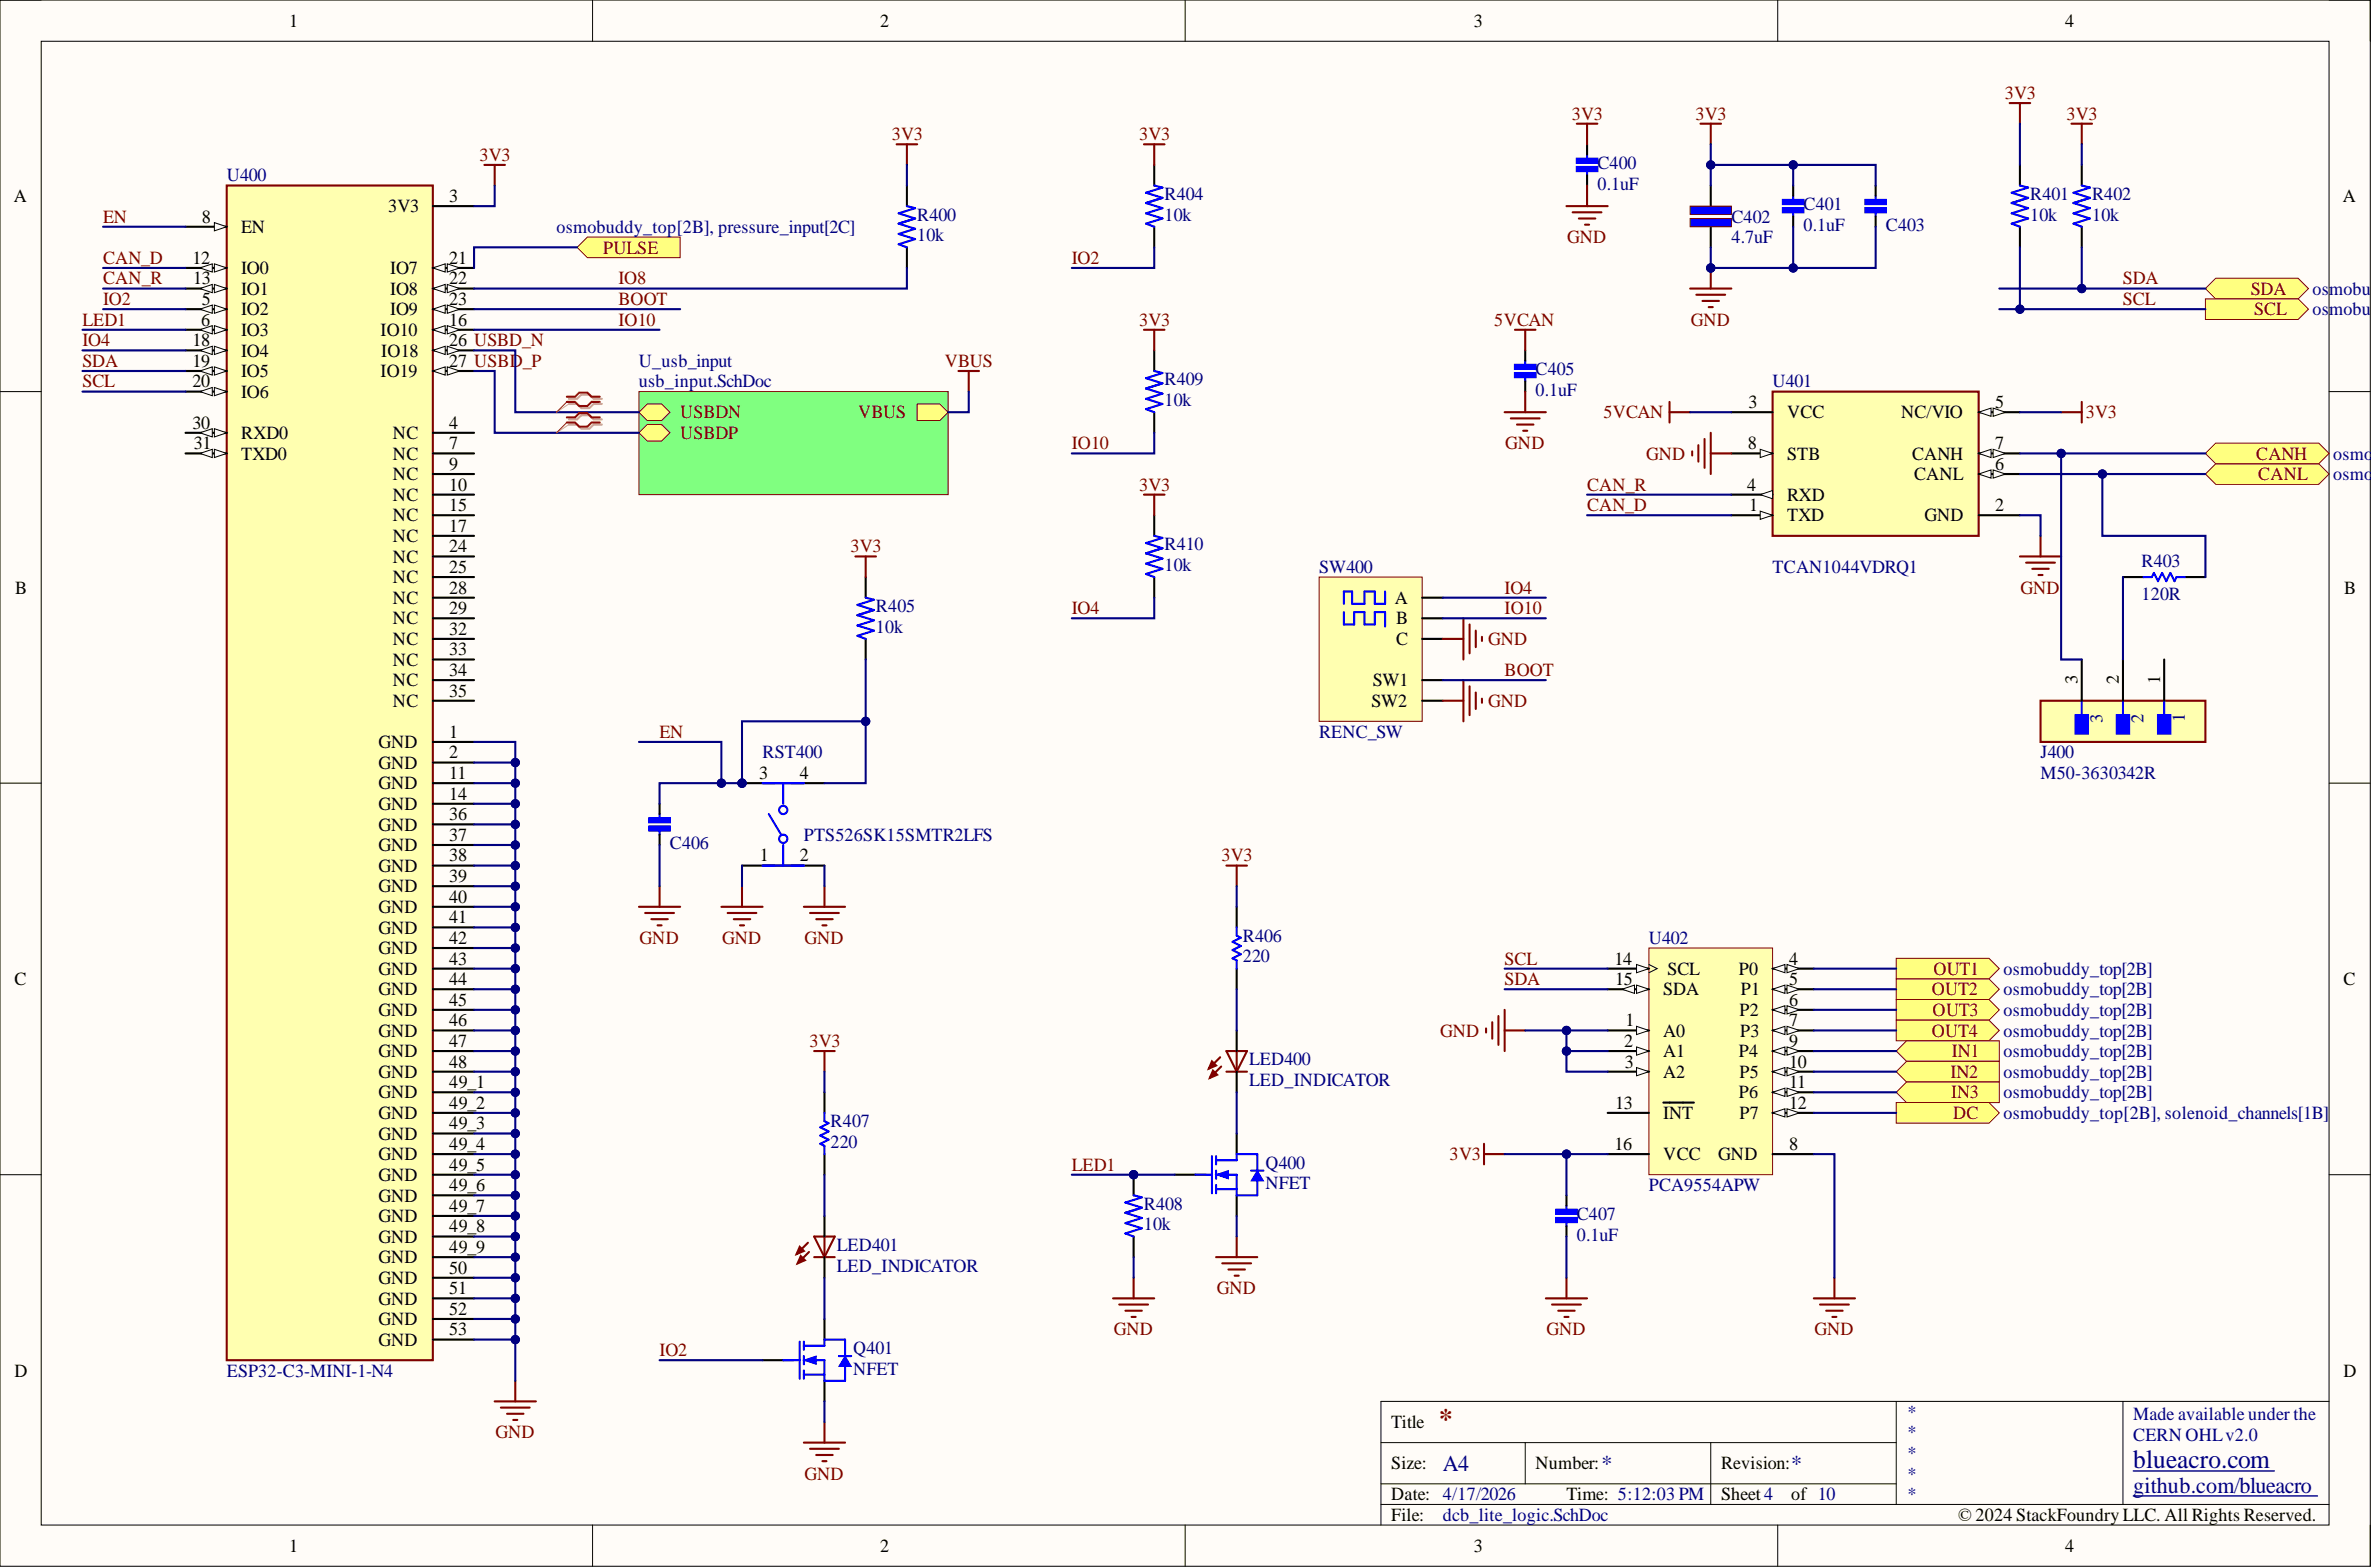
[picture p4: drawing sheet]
<svg xmlns="http://www.w3.org/2000/svg" width="292mm" height="193mm" viewBox="0 0 292 193" stroke-linecap="round" stroke-linejoin="round" font-family="sans-serif">
<defs><g id="words">
<text font-size="3.5" fill="#800000" x="177.2" y="175.9">*</text>
<text font-size="3.2" fill="#000080" x="262.8" y="180.8">blueacro.com</text>
<g font-size="2.8" fill="#000080">
<text x="177.7" y="181.1">A4</text>
<text x="197.3" y="181.1">*</text>
<text x="220.7" y="181.1">*</text>
<text x="262.8" y="183.9">github.com/blueacro</text>
</g>
<g font-size="2.3">
<text x="35.6" y="3.3">1</text>
<text x="108.4" y="3.3">2</text>
<text x="181.6" y="3.3">3</text>
<text x="254.4" y="3.3">4</text>
<text x="1.7" y="24.9">A</text>
<text x="24.9" y="27.4">8</text>
<text x="29.7" y="28.7">EN</text>
<text x="47.8" y="26.1">3V3</text>
<text x="55.4" y="24.9">3</text>
<text x="288.6" y="24.9">A</text>
<text x="23.7" y="32.5">12</text>
<text x="23.8" y="35">13</text>
<text x="29.7" y="33.8">IO0</text>
<text x="48.1" y="33.8">IO7</text>
<text x="55.4" y="32.5">21</text>
<text x="55.4" y="35">22</text>
<text x="24.8" y="40.1">6</text>
<text x="24.9" y="37.6">5</text>
<text x="29.7" y="36.3">IO1</text>
<text x="29.7" y="38.8">IO2</text>
<text x="29.7" y="41.4">IO3</text>
<text x="46.9" y="41.4">IO10</text>
<text x="48.1" y="36.3">IO8</text>
<text x="48.1" y="38.8">IO9</text>
<text x="55.4" y="37.6">23</text>
<text x="55.4" y="40.1">16</text>
<text x="23.7" y="42.6">18</text>
<text x="23.7" y="45.2">19</text>
<text x="23.7" y="47.7">20</text>
<text x="29.7" y="43.9">IO4</text>
<text x="29.7" y="46.4">IO5</text>
<text x="46.9" y="46.4">IO19</text>
<text x="47" y="43.9">IO18</text>
<text x="55.4" y="42.6">26 USBD_N</text>
<text x="55.4" y="45.2">27 USBD_P</text>
<text x="23.7" y="52.8">30</text>
<text x="29.7" y="49">IO6</text>
<text x="55.4" y="52.8">4</text>
<text x="215.4" y="50.3">3</text>
<text x="220.2" y="51.5">VCC</text>
<text x="234.2" y="51.5">NC/VIO</text>
<text x="245.8" y="50.3">5</text>
<text x="23.9" y="55.3">31</text>
<text x="29.7" y="54.1">RXD0</text>
<text x="29.7" y="56.6">TXD0</text>
<text x="48.4" y="54.1">NC</text>
<text x="48.4" y="56.6">NC</text>
<text x="48.4" y="59.1">NC</text>
<text x="55.4" y="55.3">7</text>
<text x="55.4" y="57.9">9</text>
<text x="215.3" y="55.3">8</text>
<text x="220.2" y="56.6">STB</text>
<text x="235.6" y="56.6">CANH</text>
<text x="235.8" y="59.1">CANL</text>
<text x="245.8" y="55.3">7</text>
<text x="245.8" y="57.9">6</text>
<text x="48.4" y="61.7">NC</text>
<text x="48.4" y="64.2">NC</text>
<text x="55.4" y="60.4">10</text>
<text x="55.4" y="62.9">15</text>
<text x="55.4" y="65.5">17</text>
<text x="215.2" y="60.4">4</text>
<text x="215.5" y="62.9">1</text>
<text x="220.2" y="61.7">RXD</text>
<text x="220.2" y="64.2">TXD</text>
<text x="237.1" y="64.2">GND</text>
<text x="245.8" y="62.9">2</text>
<text x="48.4" y="66.8">NC</text>
<text x="48.4" y="69.3">NC</text>
<text x="48.4" y="71.8">NC</text>
<text x="55.4" y="68">24</text>
<text x="55.4" y="70.6">25</text>
<text x="1.9" y="73.1">B</text>
<text x="48.4" y="74.4">NC</text>
<text x="48.4" y="76.9">NC</text>
<text x="55.4" y="73.1">28</text>
<text x="55.4" y="75.6">29</text>
<text x="171.8" y="74.4">A</text>
<text x="172" y="76.9">B</text>
<text x="288.8" y="73.1">B</text>
<text x="48.4" y="79.4">NC</text>
<text x="48.4" y="82">NC</text>
<text x="55.4" y="78.2">32</text>
<text x="55.4" y="80.7">33</text>
<text x="55.4" y="83.2">34</text>
<text x="172" y="79.4">C</text>
<text x="48.4" y="84.5">NC</text>
<text x="48.4" y="87.1">NC</text>
<text x="55.4" y="85.8">35</text>
<text x="168.9" y="87.1">SW2</text>
<text x="169.1" y="84.5">SW1</text>
<text x="46.6" y="92.1">GND</text>
<text x="46.6" y="94.7">GND</text>
<text x="55.4" y="90.9">1</text>
<text x="55.4" y="93.4">2</text>
<text x="55.4" y="95.9">11</text>
<text x="93.5" y="95.9">3</text>
<text x="98.5" y="95.9">4</text>
<text x="46.6" y="97.2">GND</text>
<text x="46.6" y="99.7">GND</text>
<text x="55.4" y="98.5">14</text>
<text x="55.4" y="101">36</text>
<text x="46.6" y="102.3">GND</text>
<text x="46.6" y="104.8">GND</text>
<text x="46.6" y="107.4">GND</text>
<text x="55.4" y="103.5">37</text>
<text x="55.4" y="106.1">38</text>
<text x="93.6" y="106.1">1</text>
<text x="98.5" y="106.1">2</text>
<text x="46.6" y="109.9">GND</text>
<text x="46.6" y="112.4">GND</text>
<text x="55.4" y="108.6">39</text>
<text x="55.4" y="111.2">40</text>
<text x="55.4" y="113.7">41</text>
<text x="46.6" y="115">GND</text>
<text x="46.6" y="117.5">GND</text>
<text x="55.4" y="116.2">42</text>
<text x="55.4" y="118.8">43</text>
<text x="198.9" y="118.8">14</text>
<text x="220.4" y="118.8">4</text>
<text x="1.8" y="121.3">C</text>
<text x="46.6" y="120">GND</text>
<text x="46.6" y="122.6">GND</text>
<text x="46.6" y="125.1">GND</text>
<text x="55.4" y="121.3">44</text>
<text x="55.4" y="123.9">45</text>
<text x="199" y="121.3">15</text>
<text x="204.9" y="122.6">SDA</text>
<text x="205.4" y="120">SCL</text>
<text x="214.2" y="120">P0</text>
<text x="214.3" y="125.1">P2</text>
<text x="214.5" y="122.6">P1</text>
<text x="220.4" y="121.3">5</text>
<text x="220.4" y="123.9">6</text>
<text x="288.7" y="121.3">C</text>
<text x="46.6" y="127.7">GND</text>
<text x="46.6" y="130.2">GND</text>
<text x="55.4" y="126.4">46</text>
<text x="55.4" y="128.9">47</text>
<text x="55.4" y="131.5">48</text>
<text x="200.1" y="128.9">2</text>
<text x="200.2" y="131.5">3</text>
<text x="200.3" y="126.4">1</text>
<text x="204.9" y="127.7">A0</text>
<text x="204.9" y="130.2">A1</text>
<text x="214.2" y="130.2">P4</text>
<text x="214.4" y="127.7">P3</text>
<text x="220.4" y="126.4">7</text>
<text x="220.4" y="128.9">9</text>
<text x="220.4" y="131.5">10</text>
<text x="46.6" y="132.7">GND</text>
<text x="46.6" y="135.3">GND</text>
<text x="46.6" y="137.8">GND</text>
<text x="55.4" y="134">49_1</text>
<text x="55.4" y="136.5">49_2</text>
<text x="199" y="136.5">13</text>
<text x="204.9" y="132.7">A2</text>
<text x="204.9" y="137.8">INT</text>
<text x="214.2" y="135.3">P6</text>
<text x="214.3" y="132.7">P5</text>
<text x="214.3" y="137.8">P7</text>
<text x="220.4" y="134">11</text>
<text x="220.4" y="136.5">12</text>
<text x="46.6" y="140.3">GND</text>
<text x="46.6" y="142.9">GND</text>
<text x="55.4" y="139.1">49_3</text>
<text x="55.4" y="141.6">49_4</text>
<text x="198.9" y="141.6">16</text>
<text x="204.9" y="142.9">VCC</text>
<text x="211.7" y="142.9">GND</text>
<text x="220.4" y="141.6">8</text>
<text x="46.6" y="145.4">GND</text>
<text x="46.6" y="148">GND</text>
<text x="55.4" y="144.2">49_5</text>
<text x="55.4" y="146.7">49_6</text>
<text x="55.4" y="149.2">49_7</text>
<text x="46.6" y="150.5">GND</text>
<text x="46.6" y="153">GND</text>
<text x="46.6" y="155.6">GND</text>
<text x="55.4" y="151.8">49_8</text>
<text x="55.4" y="154.3">49_9</text>
<text x="46.6" y="158.1">GND</text>
<text x="46.6" y="160.6">GND</text>
<text x="55.4" y="156.8">50</text>
<text x="55.4" y="159.4">51</text>
<text x="55.4" y="161.9">52</text>
<text x="46.6" y="163.2">GND</text>
<text x="46.6" y="165.7">GND</text>
<text x="55.4" y="164.5">53</text>
<text x="1.8" y="169.5">D</text>
<text x="288.7" y="169.5">D</text>
<text x="171.4" y="175.9">Title</text>
<text x="171.4" y="181">Size:</text>
<text x="171.4" y="184.8">Date: 4/17/2026</text>
<text x="189.2" y="181">Number:</text>
<text x="193" y="184.8">Time: 5:12:03 PM</text>
<text x="212" y="181">Revision:</text>
<text x="212" y="184.8">Sheet 4</text>
<text x="220.7" y="184.8">of 10</text>
<text x="35.6" y="191.1">1</text>
<text x="108.4" y="191.1">2</text>
<text x="171.4" y="187.3">File:</text>
<text x="181.6" y="191.1">3</text>
<text x="241.2" y="187.3">© 2024 StackFoundry LLC. All Rights Reserved.</text>
<text x="254.4" y="191.1">4</text>
</g>
<g font-size="2.3" fill="#800000">
<text x="109.9" y="17.3">3V3</text>
<text x="140.3" y="17.3">3V3</text>
<text x="193.7" y="14.7">3V3</text>
<text x="208.9" y="14.7">3V3</text>
<text x="247" y="12.2">3V3</text>
<text x="254.6" y="14.7">3V3</text>
<text x="59.1" y="19.8">3V3</text>
<text x="12.7" y="27.4">EN</text>
<text x="193.1" y="30">GND</text>
<text x="12.7" y="35">CAN_R</text>
<text x="12.7" y="32.5">CAN_D</text>
<text x="74.3" y="31.2">PULSE</text>
<text x="76.2" y="35">IO8</text>
<text x="132" y="32.5">IO2</text>
<text x="261.5" y="35">SDA</text>
<text x="10.2" y="40.1">LED1</text>
<text x="12.7" y="37.6">IO2</text>
<text x="76.2" y="40.1">IO10</text>
<text x="76.2" y="37.6">BOOT</text>
<text x="140.3" y="40.1">3V3</text>
<text x="184.1" y="40.1">5VCAN</text>
<text x="208.3" y="40.1">GND</text>
<text x="261.5" y="37.6">SCL</text>
<text x="277.3" y="36.3">SDA</text>
<text x="277.7" y="38.8">SCL</text>
<text x="10.2" y="45.2">SDA</text>
<text x="10.2" y="47.7">SCL</text>
<text x="10.2" y="42.6">IO4</text>
<text x="116.4" y="45.2">VBUS</text>
<text x="83.8" y="51.5">USBDN</text>
<text x="105.7" y="51.5">VBUS</text>
<text x="197.6" y="51.5">5VCAN</text>
<text x="257" y="51.5">3V3</text>
<text x="83.8" y="54.1">USBDP</text>
<text x="132" y="55.3">IO10</text>
<text x="185.4" y="55.3">GND</text>
<text x="202.8" y="56.6">GND</text>
<text x="278" y="56.6">CANH</text>
<text x="278.2" y="59.1">CANL</text>
<text x="140.3" y="60.4">3V3</text>
<text x="195.5" y="62.9">CAN_D</text>
<text x="195.5" y="60.4">CAN_R</text>
<text x="104.8" y="68">3V3</text>
<text x="132" y="75.6">IO4</text>
<text x="185.4" y="73.1">IO4</text>
<text x="185.4" y="75.6">IO10</text>
<text x="248.9" y="73.1">GND</text>
<text x="183.3" y="79.4">GND</text>
<text x="185.4" y="83.2">BOOT</text>
<text x="183.3" y="87.1">GND</text>
<text x="81.3" y="90.9">EN</text>
<text x="150.5" y="106.1">3V3</text>
<text x="78.8" y="116.2">GND</text>
<text x="89" y="116.2">GND</text>
<text x="99.1" y="116.2">GND</text>
<text x="185.4" y="118.8">SCL</text>
<text x="185.4" y="121.3">SDA</text>
<text x="238" y="122.6">OUT2</text>
<text x="238.1" y="125.1">OUT3</text>
<text x="238.2" y="120">OUT1</text>
<text x="99.7" y="128.9">3V3</text>
<text x="177.4" y="127.7">GND</text>
<text x="238" y="127.7">OUT4</text>
<text x="240.5" y="130.2">IN1</text>
<text x="240.3" y="132.7">IN2</text>
<text x="240.4" y="135.3">IN3</text>
<text x="240.6" y="137.8">DC</text>
<text x="178.6" y="142.9">3V3</text>
<text x="132" y="144.2">LED1</text>
<text x="149.9" y="159.4">GND</text>
<text x="81.3" y="167">IO2</text>
<text x="137.2" y="164.5">GND</text>
<text x="190.5" y="164.5">GND</text>
<text x="223.5" y="164.5">GND</text>
<text x="61" y="177.1">GND</text>
<text x="99.1" y="182.2">GND</text>
</g>
<g font-size="2.3" fill="#000080">
<text x="27.9" y="22.3">U400</text>
<text x="196.8" y="23.4">0.1uF</text>
<text x="196.8" y="20.8">C400</text>
<text x="68.6" y="28.7">osmobuddy_top[2B], pressure_input[2C]</text>
<text x="113" y="29.7">10k</text>
<text x="113" y="27.2">R400</text>
<text x="143.5" y="27.2">10k</text>
<text x="143.5" y="24.6">R404</text>
<text x="213.3" y="30">4.7uF</text>
<text x="213.3" y="27.4">C402</text>
<text x="222.2" y="28.4">0.1uF</text>
<text x="222.2" y="25.9">C401</text>
<text x="232.3" y="28.4">C403</text>
<text x="250.1" y="27.2">10k</text>
<text x="250.1" y="24.6">R401</text>
<text x="257.7" y="27.2">10k</text>
<text x="257.7" y="24.6">R402</text>
<text x="284.9" y="36.3">os</text>
<text x="284.9" y="38.8">os</text>
<text x="287" y="36.3">mobu</text>
<text x="287" y="38.8">mobu</text>
<text x="78.7" y="45.2">U_usb_input</text>
<text x="78.7" y="47.7">usb_input.SchDoc</text>
<text x="143.5" y="47.5">R409</text>
<text x="189.2" y="46.2">C405</text>
<text x="218.4" y="47.7">U401</text>
<text x="143.5" y="50">10k</text>
<text x="189.2" y="48.7">0.1uF</text>
<text x="287.4" y="59.1">osmo</text>
<text x="287.4" y="56.6">osmo</text>
<text x="143.5" y="70.3">10k</text>
<text x="143.5" y="67.8">R410</text>
<text x="162.5" y="70.6">SW400</text>
<text x="218.4" y="70.6">TCAN1044VDRQ1</text>
<text x="263.8" y="69.8">R403</text>
<text x="107.9" y="77.9">10k</text>
<text x="107.9" y="75.4">R405</text>
<text x="263.8" y="73.9">120R</text>
<text x="94" y="93.4">RST400</text>
<text x="162.5" y="90.9">RENC_SW</text>
<text x="251.4" y="93.4">J400</text>
<text x="251.4" y="95.9">M50-3630342R</text>
<text x="82.5" y="104.6">C406</text>
<text x="99" y="103.5">PTS526SK15SMTR2LFS</text>
<text x="153.1" y="118.5">220</text>
<text x="153.1" y="116">R406</text>
<text x="203.1" y="116.2">U402</text>
<text x="246.8" y="120">osmobuddy_top[2B]</text>
<text x="246.8" y="122.6">osmobuddy_top[2B]</text>
<text x="246.8" y="125.1">osmobuddy_top[2B]</text>
<text x="153.9" y="131.2">LED400</text>
<text x="246.8" y="127.7">osmobuddy_top[2B]</text>
<text x="246.8" y="130.2">osmobuddy_top[2B]</text>
<text x="153.9" y="133.7">LED_INDICATOR</text>
<text x="246.8" y="132.7">osmobuddy_top[2B]</text>
<text x="246.8" y="135.3">osmobuddy_top[2B]</text>
<text x="246.8" y="137.8">osmobuddy_top[2B], solenoid_channels[1B]</text>
<text x="102.3" y="141.4">220</text>
<text x="102.3" y="138.8">R407</text>
<text x="155.9" y="143.9">Q400</text>
<text x="140.9" y="149">R408</text>
<text x="155.9" y="146.4">NFET</text>
<text x="203.1" y="146.7">PCA9554APW</text>
<text x="103.1" y="154.1">LED401</text>
<text x="140.9" y="151.5">10k</text>
<text x="194.3" y="152.8">0.1uF</text>
<text x="194.3" y="150.2">C407</text>
<text x="103.1" y="156.6">LED_INDICATOR</text>
<text x="105.1" y="166.7">Q401</text>
<text x="27.9" y="169.5">ESP32-C3-MINI-1-N4</text>
<text x="105.1" y="169.3">NFET</text>
<text x="234.9" y="174.6">*</text>
<text x="234.9" y="177.1">*</text>
<text x="234.9" y="179.7">*</text>
<text x="262.8" y="177.4">CERN OHLv2.0</text>
<text x="262.8" y="174.9">Made available under the</text>
<text x="234.9" y="182.2">*</text>
<text x="234.9" y="184.8">*</text>
<text x="177.7" y="187.3">dcb_lite_logic.SchDoc</text>
</g>
<g font-size="2.2">
<text x="256" y="84.3" transform="rotate(-90 256 84.3)">3</text>
<text x="261" y="84.3" transform="rotate(-90 261 84.3)">2</text>
<text x="266.1" y="84.3" transform="rotate(-90 266.1 84.3)">1</text>
</g>
<g font-size="2.2" fill="#000080">
<text x="259" y="89" transform="rotate(-90 259 89)">3</text>
<text x="264.1" y="89.1" transform="rotate(-90 264.1 89.1)">2</text>
<text x="269.2" y="88.9" transform="rotate(-90 269.2 88.9)">1</text>
</g>
</g></defs>
<path d="M0 0h292v192.9h-292z" fill-rule="evenodd" fill="#fffcf8"/>
<path d="M0 0h292v192.9h-292z" fill="none" stroke="#000" stroke-width=".12"/>
<path d="M5.1 5.1h281.8v182.7h-281.8z" fill-rule="evenodd" fill="#fffcf8"/>
<g fill="none" stroke="#000" stroke-width=".12">
<path d="M0 0h5.1M5.1 5.1h281.8v182.7h-281.8zM73 0v5.1M146 0v5.1M219 0v5.1M286.9 0h5.1v5.1M0 48.2h5.1M286.9 48.2h5.1M0 96.4h5.1M286.9 96.4h5.1M0 144.7h5.1M286.9 144.7h5.1"/>
<path d="M170.1 177.7h63.5M187.9 177.7v5M210.8 177.7v7.6M233.6 172.6v12.7M261.5 172.6v12.7M286.9 172.6h-116.8v15.2M73 187.8v5.1M146 187.8v5.1M170.1 185.3h116.8M170.1 182.7h63.5M219 187.8v5.1M292 187.8v5.1"/>
</g>
<path d="M262.8 184.2h22.7M262.8 181.1h17.4" fill="none" stroke="#000080" stroke-width=".17"/>
<path d="M27.9 22.8h25.4v144.7h-25.4z" fill-rule="evenodd" fill="#ffffb0"/>
<path d="M27.9 22.8h25.4v144.7h-25.4z" fill="none" stroke="#800000" stroke-width=".26"/>
<path d="M22.9 27.9h5" fill="none" stroke="#000" stroke-width=".26"/>
<path d="M26.4 27.4l1.5 .5-1.5 .5z" fill="#f8fcff"/>
<path d="M26.4 27.4l1.5 .5-1.5 .5z" fill="none" stroke="#000" stroke-width=".12"/>
<path d="M22.9 33h5" fill="none" stroke="#000" stroke-width=".26"/>
<path d="M26.4 32.5l1.5 .5-1.5 .5z" fill="#f8fcff"/>
<path d="M26.4 32.5l1.5 .5-1.5 .5z" fill="none" stroke="#000" stroke-width=".12"/>
<path d="M24.6 33l1.6-.5v1z" fill="#f8fcff"/>
<path d="M24.6 33l1.6-.5v1z" fill="none" stroke="#000" stroke-width=".12"/>
<path d="M22.9 35.5h5" fill="none" stroke="#000" stroke-width=".26"/>
<path d="M26.4 35l1.5 .5-1.5 .5z" fill="#f8fcff"/>
<path d="M26.4 35l1.5 .5-1.5 .5z" fill="none" stroke="#000" stroke-width=".12"/>
<path d="M24.6 35.5l1.6-.5v1z" fill="#f8fcff"/>
<path d="M24.6 35.5l1.6-.5v1z" fill="none" stroke="#000" stroke-width=".12"/>
<path d="M22.9 38.1h5" fill="none" stroke="#000" stroke-width=".26"/>
<path d="M26.4 37.6l1.5 .5-1.5 .5z" fill="#f8fcff"/>
<path d="M26.4 37.6l1.5 .5-1.5 .5z" fill="none" stroke="#000" stroke-width=".12"/>
<path d="M24.6 38.1l1.6-.5v1z" fill="#f8fcff"/>
<path d="M24.6 38.1l1.6-.5v1z" fill="none" stroke="#000" stroke-width=".12"/>
<path d="M22.9 40.6h5" fill="none" stroke="#000" stroke-width=".26"/>
<path d="M26.4 40.1l1.5 .5-1.5 .5z" fill="#f8fcff"/>
<path d="M26.4 40.1l1.5 .5-1.5 .5z" fill="none" stroke="#000" stroke-width=".12"/>
<path d="M24.6 40.6l1.6-.5v1z" fill="#f8fcff"/>
<path d="M24.6 40.6l1.6-.5v1z" fill="none" stroke="#000" stroke-width=".12"/>
<path d="M22.9 43.1h5" fill="none" stroke="#000" stroke-width=".26"/>
<path d="M26.4 42.6l1.5 .5-1.5 .6z" fill="#f8fcff"/>
<path d="M26.4 42.6l1.5 .5-1.5 .6z" fill="none" stroke="#000" stroke-width=".12"/>
<path d="M24.6 43.1l1.6-.5v1.1z" fill="#f8fcff"/>
<path d="M24.6 43.1l1.6-.5v1.1z" fill="none" stroke="#000" stroke-width=".12"/>
<path d="M22.9 45.7h5" fill="none" stroke="#000" stroke-width=".26"/>
<path d="M26.4 45.2l1.5 .5-1.5 .5z" fill="#f8fcff"/>
<path d="M26.4 45.2l1.5 .5-1.5 .5z" fill="none" stroke="#000" stroke-width=".12"/>
<path d="M24.6 45.7l1.6-.5v1z" fill="#f8fcff"/>
<path d="M24.6 45.7l1.6-.5v1z" fill="none" stroke="#000" stroke-width=".12"/>
<path d="M22.9 48.2h5" fill="none" stroke="#000" stroke-width=".26"/>
<path d="M26.4 47.7l1.5 .5-1.5 .5z" fill="#f8fcff"/>
<path d="M26.4 47.7l1.5 .5-1.5 .5z" fill="none" stroke="#000" stroke-width=".12"/>
<path d="M24.6 48.2l1.6-.5v1z" fill="#f8fcff"/>
<path d="M24.6 48.2l1.6-.5v1z" fill="none" stroke="#000" stroke-width=".12"/>
<path d="M22.9 53.3h5" fill="none" stroke="#000" stroke-width=".26"/>
<path d="M26.4 52.8l1.5 .5-1.5 .5z" fill="#f8fcff"/>
<path d="M26.4 52.8l1.5 .5-1.5 .5z" fill="none" stroke="#000" stroke-width=".12"/>
<path d="M24.6 53.3l1.6-.5v1z" fill="#f8fcff"/>
<path d="M24.6 53.3l1.6-.5v1z" fill="none" stroke="#000" stroke-width=".12"/>
<path d="M22.9 55.8h5" fill="none" stroke="#000" stroke-width=".26"/>
<path d="M26.4 55.3l1.5 .5-1.5 .5z" fill="#f8fcff"/>
<path d="M26.4 55.3l1.5 .5-1.5 .5z" fill="none" stroke="#000" stroke-width=".12"/>
<path d="M24.6 55.8l1.6-.5v1z" fill="#f8fcff"/>
<path d="M24.6 55.8l1.6-.5v1z" fill="none" stroke="#000" stroke-width=".12"/>
<path d="M53.3 25.4h5.1M53.3 33h5.1" fill="none" stroke="#000" stroke-width=".26"/>
<path d="M53.3 33l1.5-.5v1z" fill="#f8fcff"/>
<path d="M53.3 33l1.5-.5v1z" fill="none" stroke="#000" stroke-width=".12"/>
<path d="M55.1 32.5l1.5 .5-1.5 .5z" fill="#f8fcff"/>
<path d="M55.1 32.5l1.5 .5-1.5 .5z" fill="none" stroke="#000" stroke-width=".12"/>
<path d="M53.3 35.5h5.1" fill="none" stroke="#000" stroke-width=".26"/>
<path d="M53.3 35.5l1.5-.5v1z" fill="#f8fcff"/>
<path d="M53.3 35.5l1.5-.5v1z" fill="none" stroke="#000" stroke-width=".12"/>
<path d="M55.1 35l1.5 .5-1.5 .5z" fill="#f8fcff"/>
<path d="M55.1 35l1.5 .5-1.5 .5z" fill="none" stroke="#000" stroke-width=".12"/>
<path d="M53.3 38.1h5.1" fill="none" stroke="#000" stroke-width=".26"/>
<path d="M53.3 38.1l1.5-.5v1z" fill="#f8fcff"/>
<path d="M53.3 38.1l1.5-.5v1z" fill="none" stroke="#000" stroke-width=".12"/>
<path d="M55.1 37.6l1.5 .5-1.5 .5z" fill="#f8fcff"/>
<path d="M55.1 37.6l1.5 .5-1.5 .5z" fill="none" stroke="#000" stroke-width=".12"/>
<path d="M53.3 40.6h5.1" fill="none" stroke="#000" stroke-width=".26"/>
<path d="M53.3 40.6l1.5-.5v1z" fill="#f8fcff"/>
<path d="M53.3 40.6l1.5-.5v1z" fill="none" stroke="#000" stroke-width=".12"/>
<path d="M55.1 40.1l1.5 .5-1.5 .5z" fill="#f8fcff"/>
<path d="M55.1 40.1l1.5 .5-1.5 .5z" fill="none" stroke="#000" stroke-width=".12"/>
<path d="M53.3 43.1h5.1" fill="none" stroke="#000" stroke-width=".26"/>
<path d="M53.3 43.1l1.5-.5v1.1z" fill="#f8fcff"/>
<path d="M53.3 43.1l1.5-.5v1.1z" fill="none" stroke="#000" stroke-width=".12"/>
<path d="M55.1 42.6l1.5 .5-1.5 .6z" fill="#f8fcff"/>
<path d="M55.1 42.6l1.5 .5-1.5 .6z" fill="none" stroke="#000" stroke-width=".12"/>
<path d="M53.3 45.7h5.1" fill="none" stroke="#000" stroke-width=".26"/>
<path d="M53.3 45.7l1.5-.5v1z" fill="#f8fcff"/>
<path d="M53.3 45.7l1.5-.5v1z" fill="none" stroke="#000" stroke-width=".12"/>
<path d="M55.1 45.2l1.5 .5-1.5 .5z" fill="#f8fcff"/>
<path d="M55.1 45.2l1.5 .5-1.5 .5z" fill="none" stroke="#000" stroke-width=".12"/>
<g fill="none" stroke="#000" stroke-width=".26">
<path d="M53.3 53.3h5.1M53.3 55.8h5.1M53.3 58.4h5.1M53.3 60.9h5.1M53.3 63.5h5.1M53.3 66h5.1M53.3 68.5h5.1M53.3 71.1h5.1M53.3 73.6h5.1M53.3 76.1h5.1M53.3 78.7h5.1M53.3 81.2h5.1"/>
<path d="M53.3 83.8h5.1M53.3 86.3h5.1M53.3 91.4h5.1M53.3 93.9h5.1M53.3 96.4h5.1M53.3 99h5.1M53.3 101.5h5.1M53.3 104.1h5.1M53.3 106.6h5.1M53.3 109.1h5.1M53.3 111.7h5.1M53.3 114.2h5.1"/>
<path d="M53.3 116.7h5.1M53.3 119.3h5.1M53.3 121.8h5.1M53.3 124.4h5.1M53.3 126.9h5.1M53.3 129.4h5.1M53.3 132h5.1M53.3 134.5h5.1M53.3 137h5.1M53.3 139.6h5.1M53.3 142.1h5.1M53.3 144.7h5.1"/>
<path d="M53.3 147.2h5.1M53.3 149.7h5.1M53.3 152.3h5.1M53.3 154.8h5.1M53.3 157.4h5.1M53.3 159.9h5.1M53.3 162.4h5.1M53.3 165h5.1"/>
</g>
<path d="M223.5 159.9h5M226 157.4v2.5M60.9 172.6h5.1M61.7 173.3h3.6M62.5 174.1h2M63.2 174.9h.5M63.5 170v2.6M224.2 160.6h3.6M225 161.4h2M225.7 162.2h.5" fill="none" stroke="#800000" stroke-width=".26"/>
<path d="M233.6 118h11.4l1.3 1.3-1.3 1.3h-11.4z" fill-rule="evenodd" fill="#ffff80"/>
<path d="M233.6 118h11.4l1.3 1.3-1.3 1.3h-11.4z" fill="none" stroke="#800000" stroke-width=".12"/>
<path d="M233.6 120.6h11.4l1.3 1.2-1.3 1.3h-11.4z" fill-rule="evenodd" fill="#ffff80"/>
<path d="M233.6 120.6h11.4l1.3 1.2-1.3 1.3h-11.4z" fill="none" stroke="#800000" stroke-width=".12"/>
<path d="M233.6 123.1h11.4l1.3 1.3-1.3 1.2h-11.4z" fill-rule="evenodd" fill="#ffff80"/>
<path d="M233.6 123.1h11.4l1.3 1.3-1.3 1.2h-11.4z" fill="none" stroke="#800000" stroke-width=".12"/>
<path d="M233.6 125.6h11.4l1.3 1.3-1.3 1.3h-11.4z" fill-rule="evenodd" fill="#ffff80"/>
<path d="M233.6 125.6h11.4l1.3 1.3-1.3 1.3h-11.4z" fill="none" stroke="#800000" stroke-width=".12"/>
<path d="M233.6 129.4l1.3-1.2h11.4v2.5h-11.4z" fill-rule="evenodd" fill="#ffff80"/>
<path d="M233.6 129.4l1.3-1.2h11.4v2.5h-11.4z" fill="none" stroke="#800000" stroke-width=".12"/>
<path d="M271.7 35.5l1.3-1.2h10.1l1.3 1.2-1.3 1.3h-10.1z" fill-rule="evenodd" fill="#ffff80"/>
<path d="M271.7 35.5l1.3-1.2h10.1l1.3 1.2-1.3 1.3h-10.1z" fill="none" stroke="#800000" stroke-width=".12"/>
<path d="M271.7 36.8h11.4l1.3 1.3-1.3 1.2h-11.4z" fill-rule="evenodd" fill="#ffff80"/>
<path d="M271.7 36.8h11.4l1.3 1.3-1.3 1.2h-11.4z" fill="none" stroke="#800000" stroke-width=".12"/>
<path d="M248.8 20.3v2.5M248.8 27.9v2.6M256.5 20.3v2.5M256.5 27.9v2.6" fill="none" stroke="#000" stroke-width=".26"/>
<path d="M248.8 22.8l1.1 .3-2.1 .6 2.1 .7-2.1 .6 2.1 .6-2.1 .7 2.1 .6-2.1 .6 1 .4M256.5 22.8l1 .3-2.1 .6 2.1 .7-2.1 .6 2.1 .6-2.1 .7 2.1 .6-2.1 .6 1.1 .4M193 148.5v.5M193 150.5v.5" fill="none" stroke="#00f" stroke-width=".26"/>
<path d="M249.9 24.4l-2.1 .6M257.5 24.4l-2.1 .6" fill="none" stroke="#0c0087" stroke-width=".26"/>
<path d="M247.6 12.7h2.5M248.8 12.7v2.5M255.2 15.2h2.5M256.5 15.2v2.6M183.1 126.6v.6M183.8 125.9v2M184.6 125.1v3.6M185.4 124.4v5M185.4 126.9h2.5M182.8 140.9v2.5M182.8 142.1h2.6" fill="none" stroke="#800000" stroke-width=".26"/>
<path d="M191.7 150h2.6v.5h-2.6z" fill-rule="evenodd" fill="#00f"/>
<path d="M191.7 150h2.6v.5h-2.6z" fill="none" stroke="#00f" stroke-width=".26"/>
<path d="M191.7 149h2.6v.5h-2.6z" fill-rule="evenodd" fill="#00f"/>
<path d="M191.7 149h2.6v.5h-2.6z" fill="none" stroke="#00f" stroke-width=".26"/>
<path d="M193 147.2v1.3M193 151v1.3" fill="none" stroke="#000" stroke-width=".26"/>
<path d="M190.4 159.9h5.1M193 157.4v2.5M191.2 160.6h3.6M192 161.4h2M192.7 162.2h.5" fill="none" stroke="#800000" stroke-width=".26"/>
<path d="M78.7 48.2h38.1v12.7h-38.1z" fill-rule="evenodd" fill="#80ff80"/>
<path d="M78.7 48.2h38.1v12.7h-38.1z" fill="none" stroke="#800000" stroke-width=".12"/>
<path d="M78.7 50.8l1-1.1h1.8l1 1.1-1 1h-1.8z" fill-rule="evenodd" fill="#ffff80"/>
<path d="M78.7 50.8l1-1.1h1.8l1 1.1-1 1h-1.8z" fill="none" stroke="#800000" stroke-width=".12"/>
<path d="M78.7 53.3l1-1h1.8l1 1-1 1h-1.8z" fill-rule="evenodd" fill="#ffff80"/>
<path d="M78.7 53.3l1-1h1.8l1 1-1 1h-1.8z" fill="none" stroke="#800000" stroke-width=".12"/>
<path d="M113 49.7h2.8l1 1.1-1 1h-2.8z" fill-rule="evenodd" fill="#ffff80"/>
<path d="M113 49.7h2.8l1 1.1-1 1h-2.8z" fill="none" stroke="#800000" stroke-width=".12"/>
<circle cx="91.4" cy="96.4" r=".51" fill="#000080"/>
<circle cx="91.4" cy="96.4" r=".51" fill="none" stroke="#000080" stroke-width=".12"/>
<path d="M91.4 96.4h5.1M91.4 106.6h10.2" fill="none" stroke="#000" stroke-width=".26"/>
<circle cx="91.4" cy="96.4" r=".51" fill="#000080"/>
<circle cx="91.4" cy="96.4" r=".51" fill="none" stroke="#000080" stroke-width=".12"/>
<path d="M111.7 22.8v2.6M111.7 30.5v2.5M142.2 20.3v2.5M142.2 27.9v2.6M210.8 22.8v2.6M210.8 27.9v2.6M96.5 96.4h5.1" fill="none" stroke="#000" stroke-width=".26"/>
<g fill="none" stroke="#00f" stroke-width=".26">
<path d="M111.7 25.4l1 .2-2 .7 2 .6-2 .6 2 .7-2 .6 2 .6-2 .7 1 .4M142.2 22.8l1 .3-2 .6 2 .7-2 .6 2 .6-2 .7 2 .6-2 .6 1 .4M94 96.4h5M96.5 96.4v2.6M94 106.6h5M94.7 100.2l1.5 2.6M96.5 104.1v2.5"/>
<circle cx="96.5" cy="99.7" r=".51"/>
<circle cx="96.5" cy="103.3" r=".51"/>
</g>
<g fill="none" stroke="#800000" stroke-width=".26">
<path d="M110.5 17.8h2.5M111.7 17.8v2.5M140.9 17.8h2.6M142.2 17.8v2.5M78.7 111.7h5.1M79.5 112.4h3.5M80.2 113.2h2.1M81 114h.5M81.3 109.1v2.6M88.9 111.7h5.1M89.6 112.4h3.6M90.4 113.2h2"/>
<path d="M91.2 114h.5M91.4 109.1v2.6M99 111.7h5.1M99.8 112.4h3.5M100.6 113.2h2M101.3 114h.5M101.6 109.1v2.6"/>
</g>
<path d="M112.7 26.9l-2 .6M143.2 24.4l-2 .6" fill="none" stroke="#0c0087" stroke-width=".26"/>
<path d="M208.2 26.9h5.1v1h-5.1z" fill-rule="evenodd" fill="#00f"/>
<path d="M208.2 26.9h5.1v1h-5.1z" fill="none" stroke="#800000" stroke-width=".12"/>
<path d="M208.2 25.4h5.1v1h-5.1z" fill-rule="evenodd" fill="#00f"/>
<path d="M208.2 25.4h5.1v1h-5.1z" fill="none" stroke="#800000" stroke-width=".12"/>
<path d="M220.9 24.1v.5M220.9 26.1v.6" fill="none" stroke="#00f" stroke-width=".26"/>
<path d="M219.6 25.6h2.6v.5h-2.6z" fill-rule="evenodd" fill="#00f"/>
<path d="M219.6 25.6h2.6v.5h-2.6z" fill="none" stroke="#00f" stroke-width=".26"/>
<path d="M219.6 24.6h2.6v.5h-2.6z" fill-rule="evenodd" fill="#00f"/>
<path d="M219.6 24.6h2.6v.5h-2.6z" fill="none" stroke="#00f" stroke-width=".26"/>
<path d="M220.9 22.8v1.3M220.9 26.7v1.2" fill="none" stroke="#000" stroke-width=".26"/>
<path d="M209.5 15.2h2.5M210.8 15.2v2.6M208.2 35.5h5.1M209 36.3h3.5M209.7 37.1h2.1M210.5 37.8h.5M210.8 33v2.5" fill="none" stroke="#800000" stroke-width=".26"/>
<circle cx="210.8" cy="33" r=".51" fill="#000080"/>
<circle cx="210.8" cy="33" r=".51" fill="none" stroke="#000080" stroke-width=".12"/>
<path d="M59.7 20.3h2.5M60.9 20.3v2.5" fill="none" stroke="#800000" stroke-width=".26"/>
<path d="M81.3 100.2v.6M81.3 102.3v.5" fill="none" stroke="#00f" stroke-width=".26"/>
<path d="M80 101.8h2.5v.5h-2.5z" fill-rule="evenodd" fill="#00f"/>
<path d="M80 101.8h2.5v.5h-2.5z" fill="none" stroke="#00f" stroke-width=".26"/>
<path d="M80 100.8h2.5v.5h-2.5z" fill-rule="evenodd" fill="#00f"/>
<path d="M231.1 24.1v.5M231.1 26.1v.6M80 100.8h2.5v.5h-2.5z" fill="none" stroke="#00f" stroke-width=".26"/>
<path d="M81.3 99v1.2M81.3 102.8v1.3" fill="none" stroke="#000" stroke-width=".26"/>
<path d="M229.8 25.6h2.5v.5h-2.5z" fill-rule="evenodd" fill="#00f"/>
<path d="M229.8 25.6h2.5v.5h-2.5z" fill="none" stroke="#00f" stroke-width=".26"/>
<path d="M229.8 24.6h2.5v.5h-2.5z" fill-rule="evenodd" fill="#00f"/>
<path d="M229.8 24.6h2.5v.5h-2.5zM96.5 167.5h2M98.5 165.2v4.6M99 165.7h2.6M99 167.5h2.6v2.5M99 169.3h2.6M99 165.2v1M99 167v1M99 168.8v1" fill="none" stroke="#00f" stroke-width=".26"/>
<path d="M231.1 22.8v1.3M231.1 26.7v1.2M94 167.5h2.5M101.6 162.4v2.6M101.6 170v2.6" fill="none" stroke="#000" stroke-width=".26"/>
<path d="M96.5 167.5h1.3" fill="none" stroke="#800000" stroke-width=".26"/>
<path d="M99 167.5l1.6-.5v1z" fill="#00f"/>
<path d="M99 167.5l1.6-.5v1z" fill="none" stroke="#00f" stroke-width=".12"/>
<path d="M101.6 165v.7" fill="none" stroke="#00f" stroke-width=".26"/>
<path d="M104.1 167l.8 1.3h-1.6z" fill="#00f"/>
<path d="M104.1 167l.8 1.3h-1.6z" fill="none" stroke="#00f" stroke-width=".12"/>
<path d="M101.6 137v1.1l.5 .2-1 .5 1 .5-1 .5 1 .5-1 .6 .5 .2v1M147.3 144.7h2M149.3 142.4v4.5M149.8 142.9h2.6M149.8 144.7h2.6v2.5M149.8 146.4h2.6M149.8 142.4v1M149.8 144.2v1M149.8 145.9v1M101.6 165h2.5v2M103.3 167h1.6M104.1 168.3v1.7h-2.5" fill="none" stroke="#00f" stroke-width=".26"/>
<path d="M101.6 134.5v2.5M152.4 139.6v2.5M101.6 142.1v2.6M144.7 144.7h2.6M152.4 147.2v2.5" fill="none" stroke="#000" stroke-width=".26"/>
<path d="M147.3 144.7h1.2" fill="none" stroke="#800000" stroke-width=".26"/>
<path d="M149.8 144.7l1.5-.5v1z" fill="#00f"/>
<path d="M149.8 144.7l1.5-.5v1z" fill="none" stroke="#00f" stroke-width=".12"/>
<path d="M152.4 142.1v.8" fill="none" stroke="#00f" stroke-width=".26"/>
<path d="M154.9 144.2l.8 1.2h-1.6z" fill="#00f"/>
<path d="M154.9 144.2l.8 1.2h-1.6z" fill="none" stroke="#00f" stroke-width=".12"/>
<path d="M152.4 114.2v1l.5 .3-1.1 .5 1.1 .5-1.1 .5 1.1 .5-1.1 .5 .6 .3v1M152.4 142.1h2.5v2.1M154.1 144.2h1.6M154.9 145.4v1.8h-2.5" fill="none" stroke="#00f" stroke-width=".26"/>
<path d="M152.4 111.7v2.5M152.4 119.3v2.5" fill="none" stroke="#000" stroke-width=".26"/>
<g fill="none" stroke="#800000" stroke-width=".26">
<path d="M151.1 106.6h2.5M152.4 106.6v2.5M100.3 129.4h2.5M101.6 129.4v2.6M149.8 154.8h5.1M150.6 155.6h3.5M151.3 156.3h2.1M152.1 157.1h.5M152.4 152.3v2.5M99 177.7h5.1M99.8 178.4h3.5M100.6 179.2h2"/>
<path d="M101.3 179.9h.5M101.6 175.1v2.6"/>
</g>
<circle cx="139.7" cy="144.7" r=".51" fill="#000080"/>
<circle cx="139.7" cy="144.7" r=".51" fill="none" stroke="#000080" stroke-width=".12"/>
<path d="M139.7 144.7v2.5M139.7 152.3v2.5" fill="none" stroke="#000" stroke-width=".26"/>
<circle cx="139.7" cy="144.7" r=".51" fill="#000080"/>
<circle cx="139.7" cy="144.7" r=".51" fill="none" stroke="#000080" stroke-width=".12"/>
<path d="M139.7 147.2l1 .3-2.1 .6 2.1 .6-2.1 .7 2.1 .6-2.1 .6 2.1 .7-2.1 .6 1.1 .4" fill="none" stroke="#00f" stroke-width=".26"/>
<path d="M140.7 148.7l-2.1 .7" fill="none" stroke="#0c0087" stroke-width=".26"/>
<path d="M118.1 45.7h2.5M119.3 45.7v2.5M150.3 130.2l-1.4 1.4M150.5 131.3l-1.4 1.4M151.1 129.4h2.5l-1.2 2.6zM151.1 132h2.5M152.4 129.4v2.6M137.1 159.9h5.1M139.7 157.4v2.5M137.9 160.6h3.5M138.6 161.4h2.1M139.4 162.2h.5" fill="none" stroke="#800000" stroke-width=".26"/>
<path d="M149.3 130.7l.5 .5-.9 .4z" fill="#800000"/>
<path d="M149.3 130.7l.5 .5-.9 .4z" fill="none" stroke="#800000" stroke-width=".26"/>
<path d="M149.4 131.8l.5 .6-.8 .3z" fill="#800000"/>
<path d="M149.4 131.8l.5 .6-.8 .3zM99.5 153l-1.4 1.4M99.7 154.2l-1.4 1.4M100.3 152.3h2.5l-1.2 2.5zM100.3 154.8h2.5M101.6 152.3v2.5" fill="none" stroke="#800000" stroke-width=".26"/>
<path d="M152.4 126.9v2.5M152.4 132v2.5" fill="none" stroke="#000" stroke-width=".26"/>
<path d="M98.5 153.5l.5 .6-.9 .3z" fill="#800000"/>
<path d="M98.5 153.5l.5 .6-.9 .3z" fill="none" stroke="#800000" stroke-width=".26"/>
<path d="M98.6 154.7l.6 .5-.9 .4z" fill="#800000"/>
<path d="M98.6 154.7l.6 .5-.9 .4z" fill="none" stroke="#800000" stroke-width=".26"/>
<path d="M101.6 149.7v2.6M101.6 154.8v2.6" fill="none" stroke="#000" stroke-width=".26"/>
<path d="M218.4 48.2h25.4v17.8h-25.4z" fill-rule="evenodd" fill="#ffffb0"/>
<path d="M218.4 48.2h25.4v17.8h-25.4z" fill="none" stroke="#800000" stroke-width=".26"/>
<path d="M213.3 50.8h5.1M243.8 55.8h5" fill="none" stroke="#000" stroke-width=".26"/>
<path d="M243.8 55.8l1.5-.5v1z" fill="#f8fcff"/>
<path d="M243.8 55.8l1.5-.5v1z" fill="none" stroke="#000" stroke-width=".12"/>
<path d="M245.5 55.3l1.6 .5-1.6 .5z" fill="#f8fcff"/>
<path d="M245.5 55.3l1.6 .5-1.6 .5z" fill="none" stroke="#000" stroke-width=".12"/>
<path d="M243.8 58.4h5" fill="none" stroke="#000" stroke-width=".26"/>
<path d="M243.8 58.4l1.5-.5v1z" fill="#f8fcff"/>
<path d="M243.8 58.4l1.5-.5v1z" fill="none" stroke="#000" stroke-width=".12"/>
<path d="M245.5 57.9l1.6 .5-1.6 .5z" fill="#f8fcff"/>
<path d="M245.5 57.9l1.6 .5-1.6 .5z" fill="none" stroke="#000" stroke-width=".12"/>
<path d="M243.8 50.8h5" fill="none" stroke="#000" stroke-width=".26"/>
<path d="M243.8 50.8l1.5-.5v1z" fill="#f8fcff"/>
<path d="M243.8 50.8l1.5-.5v1z" fill="none" stroke="#000" stroke-width=".12"/>
<path d="M245.5 50.3l1.6 .5-1.6 .5z" fill="#f8fcff"/>
<path d="M245.5 50.3l1.6 .5-1.6 .5z" fill="none" stroke="#000" stroke-width=".12"/>
<path d="M213.3 60.9h5.1" fill="none" stroke="#000" stroke-width=".26"/>
<path d="M216.9 60.9l1.5-.5v1z" fill="#f8fcff"/>
<path d="M216.9 60.9l1.5-.5v1z" fill="none" stroke="#000" stroke-width=".12"/>
<path d="M213.3 55.8h5.1" fill="none" stroke="#000" stroke-width=".26"/>
<path d="M216.9 55.3l1.5 .5-1.5 .5z" fill="#f8fcff"/>
<path d="M216.9 55.3l1.5 .5-1.5 .5z" fill="none" stroke="#000" stroke-width=".12"/>
<path d="M213.3 63.5h5.1" fill="none" stroke="#000" stroke-width=".26"/>
<path d="M216.9 62.9l1.5 .6-1.5 .5z" fill="#f8fcff"/>
<path d="M216.9 62.9l1.5 .6-1.5 .5z" fill="none" stroke="#000" stroke-width=".12"/>
<path d="M243.8 63.5h5" fill="none" stroke="#000" stroke-width=".26"/>
<path d="M195.5 19v.5M195.5 21.1v.5" fill="none" stroke="#00f" stroke-width=".26"/>
<path d="M194.3 20.6h2.5v.5h-2.5z" fill-rule="evenodd" fill="#00f"/>
<path d="M194.3 20.6h2.5v.5h-2.5z" fill="none" stroke="#00f" stroke-width=".26"/>
<path d="M194.3 19.5h2.5v.6h-2.5z" fill-rule="evenodd" fill="#00f"/>
<path d="M194.3 19.5h2.5v.6h-2.5z" fill="none" stroke="#00f" stroke-width=".26"/>
<path d="M195.5 17.8v1.2M195.5 21.6v1.2" fill="none" stroke="#000" stroke-width=".26"/>
<path d="M193 25.4h5.1M193.7 26.1h3.6M194.5 26.9h2M195.3 27.7h.5M195.5 22.8v2.6M205.7 49.5v2.5M205.7 50.8h2.5M248.8 68.5h5.1M249.6 69.3h3.6M250.4 70h2M251.1 70.8h.5M251.4 66v2.5" fill="none" stroke="#800000" stroke-width=".26"/>
<path d="M271.7 58.4l1.3-1.3h12.7l1.2 1.3-1.2 1.2h-12.7z" fill-rule="evenodd" fill="#ffff80"/>
<path d="M271.7 58.4l1.3-1.3h12.7l1.2 1.3-1.2 1.2h-12.7z" fill="none" stroke="#800000" stroke-width=".12"/>
<path d="M271.7 55.8l1.3-1.2h12.7l1.2 1.2-1.2 1.3h-12.7z" fill-rule="evenodd" fill="#ffff80"/>
<path d="M271.7 55.8l1.3-1.2h12.7l1.2 1.2-1.2 1.3h-12.7z" fill="none" stroke="#800000" stroke-width=".12"/>
<path d="M194.3 15.2h2.5M195.5 15.2v2.6" fill="none" stroke="#800000" stroke-width=".26"/>
<path d="M203.1 116.7h15.3v28h-15.3z" fill-rule="evenodd" fill="#ffffb0"/>
<path d="M203.1 116.7h15.3v28h-15.3z" fill="none" stroke="#800000" stroke-width=".12"/>
<path d="M198.1 126.9h5" fill="none" stroke="#000" stroke-width=".26"/>
<path d="M201.6 126.4l1.5 .5-1.5 .5z" fill="#f8fcff"/>
<path d="M201.6 126.4l1.5 .5-1.5 .5z" fill="none" stroke="#000" stroke-width=".12"/>
<path d="M198.1 129.4h5" fill="none" stroke="#000" stroke-width=".26"/>
<path d="M201.6 128.9l1.5 .5-1.5 .5z" fill="#f8fcff"/>
<path d="M201.6 128.9l1.5 .5-1.5 .5z" fill="none" stroke="#000" stroke-width=".12"/>
<path d="M198.1 132h5" fill="none" stroke="#000" stroke-width=".26"/>
<path d="M201.6 131.5l1.5 .5-1.5 .5z" fill="#f8fcff"/>
<path d="M201.6 131.5l1.5 .5-1.5 .5z" fill="none" stroke="#000" stroke-width=".12"/>
<path d="M218.4 119.3h5.1" fill="none" stroke="#000" stroke-width=".26"/>
<path d="M218.4 119.3l1.5-.5v1z" fill="#f8fcff"/>
<path d="M218.4 119.3l1.5-.5v1z" fill="none" stroke="#000" stroke-width=".12"/>
<path d="M220.2 118.8l1.5 .5-1.5 .5z" fill="#f8fcff"/>
<path d="M220.2 118.8l1.5 .5-1.5 .5z" fill="none" stroke="#000" stroke-width=".12"/>
<path d="M218.4 121.8h5.1" fill="none" stroke="#000" stroke-width=".26"/>
<path d="M218.4 121.8l1.5-.5v1z" fill="#f8fcff"/>
<path d="M218.4 121.8l1.5-.5v1z" fill="none" stroke="#000" stroke-width=".12"/>
<path d="M220.2 121.3l1.5 .5-1.5 .5z" fill="#f8fcff"/>
<path d="M220.2 121.3l1.5 .5-1.5 .5z" fill="none" stroke="#000" stroke-width=".12"/>
<path d="M218.4 124.4h5.1" fill="none" stroke="#000" stroke-width=".26"/>
<path d="M218.4 124.4l1.5-.5v1z" fill="#f8fcff"/>
<path d="M218.4 124.4l1.5-.5v1z" fill="none" stroke="#000" stroke-width=".12"/>
<path d="M220.2 123.9l1.5 .5-1.5 .5z" fill="#f8fcff"/>
<path d="M220.2 123.9l1.5 .5-1.5 .5z" fill="none" stroke="#000" stroke-width=".12"/>
<path d="M218.4 126.9h5.1" fill="none" stroke="#000" stroke-width=".26"/>
<path d="M218.4 126.9l1.5-.5v1z" fill="#f8fcff"/>
<path d="M218.4 126.9l1.5-.5v1z" fill="none" stroke="#000" stroke-width=".12"/>
<path d="M220.2 126.4l1.5 .5-1.5 .5z" fill="#f8fcff"/>
<path d="M220.2 126.4l1.5 .5-1.5 .5z" fill="none" stroke="#000" stroke-width=".12"/>
<path d="M218.4 129.4h5.1M218.4 142.1h5.1" fill="none" stroke="#000" stroke-width=".26"/>
<path d="M218.4 129.4l1.5-.5v1z" fill="#f8fcff"/>
<path d="M218.4 129.4l1.5-.5v1z" fill="none" stroke="#000" stroke-width=".12"/>
<path d="M220.2 128.9l1.5 .5-1.5 .5z" fill="#f8fcff"/>
<path d="M220.2 128.9l1.5 .5-1.5 .5z" fill="none" stroke="#000" stroke-width=".12"/>
<path d="M218.4 132h5.1" fill="none" stroke="#000" stroke-width=".26"/>
<path d="M218.4 132l1.5-.5v1z" fill="#f8fcff"/>
<path d="M218.4 132l1.5-.5v1z" fill="none" stroke="#000" stroke-width=".12"/>
<path d="M220.2 131.5l1.5 .5-1.5 .5z" fill="#f8fcff"/>
<path d="M220.2 131.5l1.5 .5-1.5 .5z" fill="none" stroke="#000" stroke-width=".12"/>
<path d="M218.4 134.5h5.1" fill="none" stroke="#000" stroke-width=".26"/>
<path d="M218.4 134.5l1.5-.5v1z" fill="#f8fcff"/>
<path d="M218.4 134.5l1.5-.5v1z" fill="none" stroke="#000" stroke-width=".12"/>
<path d="M220.2 134l1.5 .5-1.5 .5z" fill="#f8fcff"/>
<path d="M220.2 134l1.5 .5-1.5 .5z" fill="none" stroke="#000" stroke-width=".12"/>
<path d="M218.4 137h5.1" fill="none" stroke="#000" stroke-width=".26"/>
<path d="M218.4 137l1.5-.5v1.1z" fill="#f8fcff"/>
<path d="M218.4 137l1.5-.5v1.1z" fill="none" stroke="#000" stroke-width=".12"/>
<path d="M220.2 136.5l1.5 .5-1.5 .6z" fill="#f8fcff"/>
<path d="M220.2 136.5l1.5 .5-1.5 .6z" fill="none" stroke="#000" stroke-width=".12"/>
<path d="M198.1 119.3h5M198.1 137h5M204.9 135.8h3.8" fill="none" stroke="#000" stroke-width=".26"/>
<path d="M201.6 118.8l1.5 .5-1.5 .5z" fill="#f8fcff"/>
<path d="M201.6 118.8l1.5 .5-1.5 .5zM203.1 118.8l1.1 .5-1.1 .5" fill="none" stroke="#000" stroke-width=".12"/>
<path d="M198.1 121.8h5" fill="none" stroke="#000" stroke-width=".26"/>
<path d="M201.6 121.3l1.5 .5-1.5 .5z" fill="#f8fcff"/>
<path d="M201.6 121.3l1.5 .5-1.5 .5z" fill="none" stroke="#000" stroke-width=".12"/>
<path d="M199.8 121.8l1.6-.5v1z" fill="#f8fcff"/>
<path d="M199.8 121.8l1.6-.5v1z" fill="none" stroke="#000" stroke-width=".12"/>
<path d="M106.6 71.1v2.5M106.6 78.7v2.5M261.5 71.1h2.6M269.2 71.1h2.5M198.1 142.1h5" fill="none" stroke="#000" stroke-width=".26"/>
<path d="M187.9 44.4v.5M187.9 46.4v.6M106.6 73.6l1.1 .3-2.1 .6 2.1 .6-2.1 .7 2.1 .6-2.1 .6 2.1 .7-2.1 .6 1 .4M264.1 71.1h1l.3-.5 .5 1 .5-1 .5 1 .5-1 .5 1 .2-.5h1.1" fill="none" stroke="#00f" stroke-width=".26"/>
<path d="M107.7 75.1l-2.1 .7" fill="none" stroke="#0c0087" stroke-width=".26"/>
<path d="M208.5 55.6v.5M209.2 54.8v2.1M210 54.1v3.5M210.8 53.3v5.1M210.8 55.8h2.5M253.9 50.8h2.6M256.5 49.5v2.5M105.4 68.5h2.5M106.6 68.5v2.6" fill="none" stroke="#800000" stroke-width=".26"/>
<path d="M186.6 45.9h2.6v.5h-2.6z" fill-rule="evenodd" fill="#00f"/>
<path d="M186.6 45.9h2.6v.5h-2.6z" fill="none" stroke="#00f" stroke-width=".26"/>
<path d="M186.6 44.9h2.6v.5h-2.6z" fill-rule="evenodd" fill="#00f"/>
<path d="M186.6 44.9h2.6v.5h-2.6z" fill="none" stroke="#00f" stroke-width=".26"/>
<path d="M187.9 43.1v1.3M187.9 47v1.2" fill="none" stroke="#000" stroke-width=".26"/>
<path d="M185.4 50.8h5M186.1 51.5h3.6M186.6 40.6h2.6M186.9 52.3h2M187.7 53h.5M187.9 40.6v2.5M187.9 48.2v2.6" fill="none" stroke="#800000" stroke-width=".26"/>
<path d="M251.4 86.3h20.3v5.1h-20.3z" fill-rule="evenodd" fill="#ffffb0"/>
<path d="M251.4 86.3h20.3v5.1h-20.3z" fill="none" stroke="#800000" stroke-width=".26"/>
<path d="M265.9 88.1h1.5v2.3h-1.5z" fill-rule="evenodd" fill="#00f"/>
<path d="M265.9 88.1h1.5v2.3h-1.5zM266.6 86.3v1.8" fill="none" stroke="#00f" stroke-width=".26"/>
<path d="M260.8 88.1h1.5v2.3h-1.5z" fill-rule="evenodd" fill="#00f"/>
<path d="M260.8 88.1h1.5v2.3h-1.5zM261.5 86.3v1.8" fill="none" stroke="#00f" stroke-width=".26"/>
<path d="M255.7 88.1h1.5v2.3h-1.5z" fill-rule="evenodd" fill="#00f"/>
<path d="M255.7 88.1h1.5v2.3h-1.5zM256.5 86.3v1.8" fill="none" stroke="#00f" stroke-width=".26"/>
<path d="M256.5 81.2v5.1M261.5 81.2v5.1M266.6 81.2v5.1" fill="none" stroke="#000" stroke-width=".26"/>
<path d="M233.6 132l1.3-1.3h11.4v2.5h-11.4z" fill-rule="evenodd" fill="#ffff80"/>
<path d="M233.6 132l1.3-1.3h11.4v2.5h-11.4z" fill="none" stroke="#800000" stroke-width=".12"/>
<path d="M233.6 134.5l1.3-1.3h11.4v2.6h-11.4z" fill-rule="evenodd" fill="#ffff80"/>
<path d="M233.6 134.5l1.3-1.3h11.4v2.6h-11.4z" fill="none" stroke="#800000" stroke-width=".12"/>
<path d="M233.6 135.8h11.4l1.3 1.2-1.3 1.3h-11.4z" fill-rule="evenodd" fill="#ffff80"/>
<path d="M233.6 135.8h11.4l1.3 1.2-1.3 1.3h-11.4z" fill="none" stroke="#800000" stroke-width=".12"/>
<path d="M71.1 30.5l1.3-1.3h11.4v2.5h-11.4z" fill-rule="evenodd" fill="#ffff80"/>
<path d="M71.1 30.5l1.3-1.3h11.4v2.5h-11.4z" fill="none" stroke="#800000" stroke-width=".12"/>
<path d="M162.5 71.1h12.7v17.7h-12.7z" fill-rule="evenodd" fill="#ffffb0"/>
<path d="M162.5 71.1h12.7v17.7h-12.7z" fill="none" stroke="#800000" stroke-width=".12"/>
<path d="M142.2 43.1v2.6M142.2 50.8v2.5M175.2 73.6h2.5M175.2 76.1h2.5M175.2 78.7h2.5M175.2 83.8h2.5M175.2 86.3h2.5" fill="none" stroke="#000" stroke-width=".26"/>
<path d="M142.2 45.7l1 .2-2 .7 2 .6-2 .6 2 .7-2 .6 2 .6-2 .7 1 .4M165.6 75.4v1.5h1.2v-1.5h1.3v1.5h1.3v-1.5h1.2v1.8M170.6 72.8v1.6h-1.2v-1.6h-1.3v1.6h-1.5v-1.6h-1v1.6" fill="none" stroke="#00f" stroke-width=".26"/>
<path d="M140.9 40.6h2.6M142.2 40.6v2.5M177.7 78.7h2.6M180.3 76.1v5.1M181 76.9v3.6M181.8 77.7v2M182.6 78.4v.5M177.7 86.3h2.6M180.3 83.8v5M181 84.5v3.6M181.8 85.3v2M182.6 86v.5" fill="none" stroke="#800000" stroke-width=".26"/>
<path d="M143.2 47.2l-2 .6" fill="none" stroke="#0c0087" stroke-width=".26"/>
<path d="M58.4 91.4h5.1v78.6M223.5 142.1h2.5v15.3" fill="none" stroke="#000080" stroke-width=".26"/>
<circle cx="63.5" cy="93.9" r=".51" fill="#000080"/>
<circle cx="63.5" cy="93.9" r=".51" fill="none" stroke="#000080" stroke-width=".12"/>
<circle cx="63.5" cy="96.4" r=".51" fill="#000080"/>
<circle cx="63.5" cy="96.4" r=".51" fill="none" stroke="#000080" stroke-width=".12"/>
<circle cx="63.5" cy="99" r=".51" fill="#000080"/>
<circle cx="63.5" cy="99" r=".51" fill="none" stroke="#000080" stroke-width=".12"/>
<circle cx="63.5" cy="101.5" r=".51" fill="#000080"/>
<circle cx="63.5" cy="101.5" r=".51" fill="none" stroke="#000080" stroke-width=".12"/>
<circle cx="63.5" cy="104.1" r=".51" fill="#000080"/>
<circle cx="63.5" cy="104.1" r=".51" fill="none" stroke="#000080" stroke-width=".12"/>
<circle cx="63.5" cy="106.6" r=".51" fill="#000080"/>
<circle cx="63.5" cy="106.6" r=".51" fill="none" stroke="#000080" stroke-width=".12"/>
<circle cx="63.5" cy="109.1" r=".51" fill="#000080"/>
<circle cx="63.5" cy="109.1" r=".51" fill="none" stroke="#000080" stroke-width=".12"/>
<circle cx="63.5" cy="111.7" r=".51" fill="#000080"/>
<circle cx="63.5" cy="111.7" r=".51" fill="none" stroke="#000080" stroke-width=".12"/>
<circle cx="63.5" cy="114.2" r=".51" fill="#000080"/>
<circle cx="63.5" cy="114.2" r=".51" fill="none" stroke="#000080" stroke-width=".12"/>
<circle cx="63.5" cy="116.7" r=".51" fill="#000080"/>
<circle cx="63.5" cy="116.7" r=".51" fill="none" stroke="#000080" stroke-width=".12"/>
<circle cx="63.5" cy="119.3" r=".51" fill="#000080"/>
<circle cx="63.5" cy="119.3" r=".51" fill="none" stroke="#000080" stroke-width=".12"/>
<circle cx="63.5" cy="121.8" r=".51" fill="#000080"/>
<circle cx="63.5" cy="121.8" r=".51" fill="none" stroke="#000080" stroke-width=".12"/>
<circle cx="63.5" cy="124.4" r=".51" fill="#000080"/>
<circle cx="63.5" cy="124.4" r=".51" fill="none" stroke="#000080" stroke-width=".12"/>
<circle cx="63.5" cy="126.9" r=".51" fill="#000080"/>
<circle cx="63.5" cy="126.9" r=".51" fill="none" stroke="#000080" stroke-width=".12"/>
<circle cx="63.5" cy="129.4" r=".51" fill="#000080"/>
<circle cx="63.5" cy="129.4" r=".51" fill="none" stroke="#000080" stroke-width=".12"/>
<circle cx="63.5" cy="132" r=".51" fill="#000080"/>
<circle cx="63.5" cy="132" r=".51" fill="none" stroke="#000080" stroke-width=".12"/>
<circle cx="63.5" cy="134.5" r=".51" fill="#000080"/>
<circle cx="63.5" cy="134.5" r=".51" fill="none" stroke="#000080" stroke-width=".12"/>
<circle cx="63.5" cy="137" r=".51" fill="#000080"/>
<circle cx="63.5" cy="137" r=".51" fill="none" stroke="#000080" stroke-width=".12"/>
<circle cx="63.5" cy="139.6" r=".51" fill="#000080"/>
<circle cx="63.5" cy="139.6" r=".51" fill="none" stroke="#000080" stroke-width=".12"/>
<circle cx="63.5" cy="142.1" r=".51" fill="#000080"/>
<circle cx="63.5" cy="142.1" r=".51" fill="none" stroke="#000080" stroke-width=".12"/>
<circle cx="63.5" cy="144.7" r=".51" fill="#000080"/>
<circle cx="63.5" cy="144.7" r=".51" fill="none" stroke="#000080" stroke-width=".12"/>
<circle cx="63.5" cy="147.2" r=".51" fill="#000080"/>
<circle cx="63.5" cy="147.2" r=".51" fill="none" stroke="#000080" stroke-width=".12"/>
<circle cx="63.5" cy="149.7" r=".51" fill="#000080"/>
<circle cx="63.5" cy="149.7" r=".51" fill="none" stroke="#000080" stroke-width=".12"/>
<circle cx="63.5" cy="152.3" r=".51" fill="#000080"/>
<circle cx="63.5" cy="152.3" r=".51" fill="none" stroke="#000080" stroke-width=".12"/>
<circle cx="63.5" cy="154.8" r=".51" fill="#000080"/>
<circle cx="63.5" cy="154.8" r=".51" fill="none" stroke="#000080" stroke-width=".12"/>
<circle cx="63.5" cy="157.4" r=".51" fill="#000080"/>
<circle cx="63.5" cy="157.4" r=".51" fill="none" stroke="#000080" stroke-width=".12"/>
<circle cx="63.5" cy="159.9" r=".51" fill="#000080"/>
<circle cx="63.5" cy="159.9" r=".51" fill="none" stroke="#000080" stroke-width=".12"/>
<circle cx="63.5" cy="162.4" r=".51" fill="#000080"/>
<circle cx="63.5" cy="162.4" r=".51" fill="none" stroke="#000080" stroke-width=".12"/>
<circle cx="63.5" cy="165" r=".51" fill="#000080"/>
<circle cx="63.5" cy="165" r=".51" fill="none" stroke="#000080" stroke-width=".12"/>
<path d="M58.4 93.9h5.1" fill="none" stroke="#000080" stroke-width=".26"/>
<circle cx="63.5" cy="93.9" r=".51" fill="#000080"/>
<circle cx="63.5" cy="93.9" r=".51" fill="none" stroke="#000080" stroke-width=".12"/>
<path d="M58.4 96.4h5.1" fill="none" stroke="#000080" stroke-width=".26"/>
<circle cx="63.5" cy="96.4" r=".51" fill="#000080"/>
<circle cx="63.5" cy="96.4" r=".51" fill="none" stroke="#000080" stroke-width=".12"/>
<path d="M58.4 99h5.1" fill="none" stroke="#000080" stroke-width=".26"/>
<circle cx="63.5" cy="99" r=".51" fill="#000080"/>
<circle cx="63.5" cy="99" r=".51" fill="none" stroke="#000080" stroke-width=".12"/>
<path d="M58.4 101.5h5.1" fill="none" stroke="#000080" stroke-width=".26"/>
<circle cx="63.5" cy="101.5" r=".51" fill="#000080"/>
<circle cx="63.5" cy="101.5" r=".51" fill="none" stroke="#000080" stroke-width=".12"/>
<path d="M58.4 104.1h5.1" fill="none" stroke="#000080" stroke-width=".26"/>
<circle cx="63.5" cy="104.1" r=".51" fill="#000080"/>
<circle cx="63.5" cy="104.1" r=".51" fill="none" stroke="#000080" stroke-width=".12"/>
<path d="M58.4 106.6h5.1" fill="none" stroke="#000080" stroke-width=".26"/>
<circle cx="63.5" cy="106.6" r=".51" fill="#000080"/>
<circle cx="63.5" cy="106.6" r=".51" fill="none" stroke="#000080" stroke-width=".12"/>
<path d="M58.4 109.1h5.1" fill="none" stroke="#000080" stroke-width=".26"/>
<circle cx="63.5" cy="109.1" r=".51" fill="#000080"/>
<circle cx="63.5" cy="109.1" r=".51" fill="none" stroke="#000080" stroke-width=".12"/>
<path d="M58.4 111.7h5.1" fill="none" stroke="#000080" stroke-width=".26"/>
<circle cx="63.5" cy="111.7" r=".51" fill="#000080"/>
<circle cx="63.5" cy="111.7" r=".51" fill="none" stroke="#000080" stroke-width=".12"/>
<path d="M58.4 114.2h5.1" fill="none" stroke="#000080" stroke-width=".26"/>
<circle cx="63.5" cy="114.2" r=".51" fill="#000080"/>
<circle cx="63.5" cy="114.2" r=".51" fill="none" stroke="#000080" stroke-width=".12"/>
<path d="M58.4 116.7h5.1" fill="none" stroke="#000080" stroke-width=".26"/>
<circle cx="63.5" cy="116.7" r=".51" fill="#000080"/>
<circle cx="63.5" cy="116.7" r=".51" fill="none" stroke="#000080" stroke-width=".12"/>
<path d="M58.4 119.3h5.1" fill="none" stroke="#000080" stroke-width=".26"/>
<circle cx="63.5" cy="119.3" r=".51" fill="#000080"/>
<circle cx="63.5" cy="119.3" r=".51" fill="none" stroke="#000080" stroke-width=".12"/>
<path d="M58.4 121.8h5.1" fill="none" stroke="#000080" stroke-width=".26"/>
<circle cx="63.5" cy="121.8" r=".51" fill="#000080"/>
<circle cx="63.5" cy="121.8" r=".51" fill="none" stroke="#000080" stroke-width=".12"/>
<path d="M58.4 124.4h5.1" fill="none" stroke="#000080" stroke-width=".26"/>
<circle cx="63.5" cy="124.4" r=".51" fill="#000080"/>
<circle cx="63.5" cy="124.4" r=".51" fill="none" stroke="#000080" stroke-width=".12"/>
<path d="M58.4 126.9h5.1" fill="none" stroke="#000080" stroke-width=".26"/>
<circle cx="63.5" cy="126.9" r=".51" fill="#000080"/>
<circle cx="63.5" cy="126.9" r=".51" fill="none" stroke="#000080" stroke-width=".12"/>
<path d="M58.4 129.4h5.1" fill="none" stroke="#000080" stroke-width=".26"/>
<circle cx="63.5" cy="129.4" r=".51" fill="#000080"/>
<circle cx="63.5" cy="129.4" r=".51" fill="none" stroke="#000080" stroke-width=".12"/>
<path d="M58.4 132h5.1" fill="none" stroke="#000080" stroke-width=".26"/>
<circle cx="63.5" cy="132" r=".51" fill="#000080"/>
<circle cx="63.5" cy="132" r=".51" fill="none" stroke="#000080" stroke-width=".12"/>
<path d="M58.4 134.5h5.1" fill="none" stroke="#000080" stroke-width=".26"/>
<circle cx="63.5" cy="134.5" r=".51" fill="#000080"/>
<circle cx="63.5" cy="134.5" r=".51" fill="none" stroke="#000080" stroke-width=".12"/>
<path d="M58.4 137h5.1" fill="none" stroke="#000080" stroke-width=".26"/>
<circle cx="63.5" cy="137" r=".51" fill="#000080"/>
<circle cx="63.5" cy="137" r=".51" fill="none" stroke="#000080" stroke-width=".12"/>
<path d="M58.4 139.6h5.1" fill="none" stroke="#000080" stroke-width=".26"/>
<circle cx="63.5" cy="139.6" r=".51" fill="#000080"/>
<circle cx="63.5" cy="139.6" r=".51" fill="none" stroke="#000080" stroke-width=".12"/>
<path d="M58.4 142.1h5.1" fill="none" stroke="#000080" stroke-width=".26"/>
<circle cx="63.5" cy="142.1" r=".51" fill="#000080"/>
<circle cx="63.5" cy="142.1" r=".51" fill="none" stroke="#000080" stroke-width=".12"/>
<path d="M58.4 144.7h5.1" fill="none" stroke="#000080" stroke-width=".26"/>
<circle cx="63.5" cy="144.7" r=".51" fill="#000080"/>
<circle cx="63.5" cy="144.7" r=".51" fill="none" stroke="#000080" stroke-width=".12"/>
<path d="M58.4 147.2h5.1" fill="none" stroke="#000080" stroke-width=".26"/>
<circle cx="63.5" cy="147.2" r=".51" fill="#000080"/>
<circle cx="63.5" cy="147.2" r=".51" fill="none" stroke="#000080" stroke-width=".12"/>
<path d="M58.4 149.7h5.1" fill="none" stroke="#000080" stroke-width=".26"/>
<circle cx="63.5" cy="149.7" r=".51" fill="#000080"/>
<circle cx="63.5" cy="149.7" r=".51" fill="none" stroke="#000080" stroke-width=".12"/>
<path d="M58.4 152.3h5.1" fill="none" stroke="#000080" stroke-width=".26"/>
<circle cx="63.5" cy="152.3" r=".51" fill="#000080"/>
<circle cx="63.5" cy="152.3" r=".51" fill="none" stroke="#000080" stroke-width=".12"/>
<path d="M58.4 154.8h5.1" fill="none" stroke="#000080" stroke-width=".26"/>
<circle cx="63.5" cy="154.8" r=".51" fill="#000080"/>
<circle cx="63.5" cy="154.8" r=".51" fill="none" stroke="#000080" stroke-width=".12"/>
<path d="M58.4 157.4h5.1" fill="none" stroke="#000080" stroke-width=".26"/>
<circle cx="63.5" cy="157.4" r=".51" fill="#000080"/>
<circle cx="63.5" cy="157.4" r=".51" fill="none" stroke="#000080" stroke-width=".12"/>
<path d="M58.4 159.9h5.1" fill="none" stroke="#000080" stroke-width=".26"/>
<circle cx="63.5" cy="159.9" r=".51" fill="#000080"/>
<circle cx="63.5" cy="159.9" r=".51" fill="none" stroke="#000080" stroke-width=".12"/>
<path d="M58.4 162.4h5.1" fill="none" stroke="#000080" stroke-width=".26"/>
<circle cx="63.5" cy="162.4" r=".51" fill="#000080"/>
<circle cx="63.5" cy="162.4" r=".51" fill="none" stroke="#000080" stroke-width=".12"/>
<path d="M58.4 165h5.1" fill="none" stroke="#000080" stroke-width=".26"/>
<circle cx="63.5" cy="165" r=".51" fill="#000080"/>
<circle cx="63.5" cy="165" r=".51" fill="none" stroke="#000080" stroke-width=".12"/>
<path d="M256.5 30.5v5M185.4 119.3h12.7M223.5 119.3h10.1M185.4 121.8h12.7M223.5 121.8h10.1M223.5 124.4h10.1M223.5 126.9h10.1M223.5 129.4h10.1M223.5 132h10.1M223.5 134.5h10.1" fill="none" stroke="#000080" stroke-width=".26"/>
<circle cx="256.5" cy="35.5" r=".51" fill="#000080"/>
<circle cx="256.5" cy="35.5" r=".51" fill="none" stroke="#000080" stroke-width=".12"/>
<path d="M248.8 30.5v7.6" fill="none" stroke="#000080" stroke-width=".26"/>
<circle cx="248.8" cy="38.1" r=".51" fill="#000080"/>
<circle cx="248.8" cy="38.1" r=".51" fill="none" stroke="#000080" stroke-width=".12"/>
<path d="M248.8 15.2v5.1M256.5 17.8v2.5M193 126.9v2.5h5.1" fill="none" stroke="#000080" stroke-width=".26"/>
<circle cx="193" cy="129.4" r=".51" fill="#000080"/>
<circle cx="193" cy="129.4" r=".51" fill="none" stroke="#000080" stroke-width=".12"/>
<circle cx="193" cy="126.9" r=".51" fill="#000080"/>
<circle cx="193" cy="126.9" r=".51" fill="none" stroke="#000080" stroke-width=".12"/>
<path d="M193 129.4v2.6h5.1" fill="none" stroke="#000080" stroke-width=".26"/>
<circle cx="193" cy="129.4" r=".51" fill="#000080"/>
<circle cx="193" cy="129.4" r=".51" fill="none" stroke="#000080" stroke-width=".12"/>
<path d="M193 142.1v5.1" fill="none" stroke="#000080" stroke-width=".26"/>
<circle cx="193" cy="142.1" r=".51" fill="#000080"/>
<circle cx="193" cy="142.1" r=".51" fill="none" stroke="#000080" stroke-width=".12"/>
<path d="M58.4 43.1h5.1v7.7h15.2M58.4 45.7h2.5v7.6h17.8M91.4 96.4h-10.1v2.6M193 152.3v5.1" fill="none" stroke="#000080" stroke-width=".26"/>
<circle cx="91.4" cy="96.4" r=".51" fill="#000080"/>
<circle cx="91.4" cy="96.4" r=".51" fill="none" stroke="#000080" stroke-width=".12"/>
<circle cx="88.9" cy="96.4" r=".51" fill="#000080"/>
<circle cx="88.9" cy="96.4" r=".51" fill="none" stroke="#000080" stroke-width=".12"/>
<path d="M12.7 27.9h10.2M12.7 38.1h10.2M111.7 33v2.5h-53.3M111.7 20.3v2.5M142.2 30.5v2.5h-10.2M210.8 20.3h10.1v2.5M10.2 45.7h12.7M10.2 48.2h12.7M81.3 104.1v5" fill="none" stroke="#000080" stroke-width=".26"/>
<circle cx="210.8" cy="20.3" r=".51" fill="#000080"/>
<circle cx="210.8" cy="20.3" r=".51" fill="none" stroke="#000080" stroke-width=".12"/>
<circle cx="220.9" cy="20.3" r=".51" fill="#000080"/>
<circle cx="220.9" cy="20.3" r=".51" fill="none" stroke="#000080" stroke-width=".12"/>
<path d="M220.9 27.9v5.1h-10.1" fill="none" stroke="#000080" stroke-width=".26"/>
<circle cx="220.9" cy="33" r=".51" fill="#000080"/>
<circle cx="220.9" cy="33" r=".51" fill="none" stroke="#000080" stroke-width=".12"/>
<circle cx="210.8" cy="33" r=".51" fill="#000080"/>
<circle cx="210.8" cy="33" r=".51" fill="none" stroke="#000080" stroke-width=".12"/>
<path d="M210.8 30.5v2.5" fill="none" stroke="#000080" stroke-width=".26"/>
<circle cx="210.8" cy="33" r=".51" fill="#000080"/>
<circle cx="210.8" cy="33" r=".51" fill="none" stroke="#000080" stroke-width=".12"/>
<path d="M60.9 22.8v2.6h-2.5M231.1 27.9v5.1h-10.2" fill="none" stroke="#000080" stroke-width=".26"/>
<circle cx="220.9" cy="33" r=".51" fill="#000080"/>
<circle cx="220.9" cy="33" r=".51" fill="none" stroke="#000080" stroke-width=".12"/>
<path d="M220.9 20.3h10.2v2.5" fill="none" stroke="#000080" stroke-width=".26"/>
<circle cx="220.9" cy="20.3" r=".51" fill="#000080"/>
<circle cx="220.9" cy="20.3" r=".51" fill="none" stroke="#000080" stroke-width=".12"/>
<path d="M152.4 109.1v2.6M101.6 132v2.5M152.4 121.8v5.1M152.4 134.5v5.1M101.6 144.7v5M101.6 157.4v5M132 144.7h12.7M152.4 149.7v2.6M101.6 172.6v2.5" fill="none" stroke="#000080" stroke-width=".26"/>
<circle cx="139.7" cy="144.7" r=".51" fill="#000080"/>
<circle cx="139.7" cy="144.7" r=".51" fill="none" stroke="#000080" stroke-width=".12"/>
<path d="M246.3 38.1h25.4M10.2 43.1h12.7M10.2 40.6h12.7M139.7 154.8v2.6M81.3 167.5h12.7" fill="none" stroke="#000080" stroke-width=".26"/>
<circle cx="248.8" cy="38.1" r=".51" fill="#000080"/>
<circle cx="248.8" cy="38.1" r=".51" fill="none" stroke="#000080" stroke-width=".12"/>
<path d="M246.3 35.5h25.4" fill="none" stroke="#000080" stroke-width=".26"/>
<circle cx="256.5" cy="35.5" r=".51" fill="#000080"/>
<circle cx="256.5" cy="35.5" r=".51" fill="none" stroke="#000080" stroke-width=".12"/>
<path d="M210.8 17.8v5" fill="none" stroke="#000080" stroke-width=".26"/>
<circle cx="210.8" cy="20.3" r=".51" fill="#000080"/>
<circle cx="210.8" cy="20.3" r=".51" fill="none" stroke="#000080" stroke-width=".12"/>
<path d="M119.3 48.2v2.6h-2.5M259 58.4v7.6h12.7v5.1M195.5 60.9h17.8M248.8 63.5h2.6v2.5" fill="none" stroke="#000080" stroke-width=".26"/>
<circle cx="259" cy="58.4" r=".51" fill="#000080"/>
<circle cx="259" cy="58.4" r=".51" fill="none" stroke="#000080" stroke-width=".12"/>
<path d="M12.7 33h10.2M12.7 35.5h10.2M78.7 91.4h10.2v5M91.4 106.6v2.5M101.6 106.6v2.5" fill="none" stroke="#000080" stroke-width=".26"/>
<circle cx="88.9" cy="96.4" r=".51" fill="#000080"/>
<circle cx="88.9" cy="96.4" r=".51" fill="none" stroke="#000080" stroke-width=".12"/>
<path d="M91.4 96.4v-7.6h15.2v7.6h-5" fill="none" stroke="#000080" stroke-width=".26"/>
<circle cx="91.4" cy="96.4" r=".51" fill="#000080"/>
<circle cx="91.4" cy="96.4" r=".51" fill="none" stroke="#000080" stroke-width=".12"/>
<circle cx="106.6" cy="88.8" r=".51" fill="#000080"/>
<circle cx="106.6" cy="88.8" r=".51" fill="none" stroke="#000080" stroke-width=".12"/>
<path d="M106.6 81.2v7.6" fill="none" stroke="#000080" stroke-width=".26"/>
<circle cx="106.6" cy="88.8" r=".51" fill="#000080"/>
<circle cx="106.6" cy="88.8" r=".51" fill="none" stroke="#000080" stroke-width=".12"/>
<path d="M248.8 58.4h22.9M195.5 63.5h17.8" fill="none" stroke="#000080" stroke-width=".26"/>
<circle cx="259" cy="58.4" r=".51" fill="#000080"/>
<circle cx="259" cy="58.4" r=".51" fill="none" stroke="#000080" stroke-width=".12"/>
<path d="M208.2 50.8h5.1M248.8 50.8h5.1M185.4 142.1h12.7" fill="none" stroke="#000080" stroke-width=".26"/>
<circle cx="193" cy="142.1" r=".51" fill="#000080"/>
<circle cx="193" cy="142.1" r=".51" fill="none" stroke="#000080" stroke-width=".12"/>
<path d="M187.9 126.9h10.2" fill="none" stroke="#000080" stroke-width=".26"/>
<circle cx="193" cy="126.9" r=".51" fill="#000080"/>
<circle cx="193" cy="126.9" r=".51" fill="none" stroke="#000080" stroke-width=".12"/>
<path d="M248.8 55.8h22.9" fill="none" stroke="#000080" stroke-width=".26"/>
<circle cx="253.9" cy="55.8" r=".51" fill="#000080"/>
<circle cx="253.9" cy="55.8" r=".51" fill="none" stroke="#000080" stroke-width=".12"/>
<path d="M253.9 55.8v25.4h2.6" fill="none" stroke="#000080" stroke-width=".26"/>
<circle cx="253.9" cy="55.8" r=".51" fill="#000080"/>
<circle cx="253.9" cy="55.8" r=".51" fill="none" stroke="#000080" stroke-width=".12"/>
<path d="M58.4 38.1h25.4M71.1 30.5h-12.7v2.5M58.4 40.6h22.9M142.2 53.3v2.5h-10.2M142.2 73.6v2.5h-10.2M177.7 73.6h12.7M177.7 76.1h12.7M261.5 71.1v10.1M177.7 83.8h12.7M223.5 137h10.1" fill="none" stroke="#000080" stroke-width=".26"/>
<path d="M142.2 63.5v2.5M142.2 71.1v2.5" fill="none" stroke="#000" stroke-width=".26"/>
<path d="M142.2 66l1 .2-2 .7 2 .6-2 .6 2 .7-2 .6 2 .6-2 .7 1 .4" fill="none" stroke="#00f" stroke-width=".26"/>
<path d="M143.2 67.5l-2 .6" fill="none" stroke="#0c0087" stroke-width=".26"/>
<path d="M140.9 60.9h2.6M142.2 60.9v2.6" fill="none" stroke="#800000" stroke-width=".26"/>
<path d="M70.1 49.1h1l.5-.5h1l.5 .5h1M70.1 49.7h1l.5 .6h1l.5-.6h1M70.1 51.7h1l.5-.6h1l.5 .6h1M70.1 52.3h1l.5 .5h1l.5-.5h1" fill="none" stroke="#d0a19e" stroke-width=".26"/>
<path d="M70.1 49.7l-1.5 1.1M70.1 52.3l-1.5 1" fill="none" stroke="#d0a19e" stroke-width=".12"/>
<path d="M69.8 48.9h1l.6-.5h1l.5 .5h1M69.8 49.5h1l.6 .5h1l.5-.5h1M69.8 51.4h1l.6-.5h1l.5 .5h1M69.8 52h1l.6 .5h1l.5-.5h1" fill="none" stroke="#f00" stroke-width=".26"/>
<path d="M69.8 49.5l-1.2 1.3M69.8 52l-1.2 1.3" fill="none" stroke="#f00" stroke-width=".12"/>
<use href="#words"/>
</svg>
